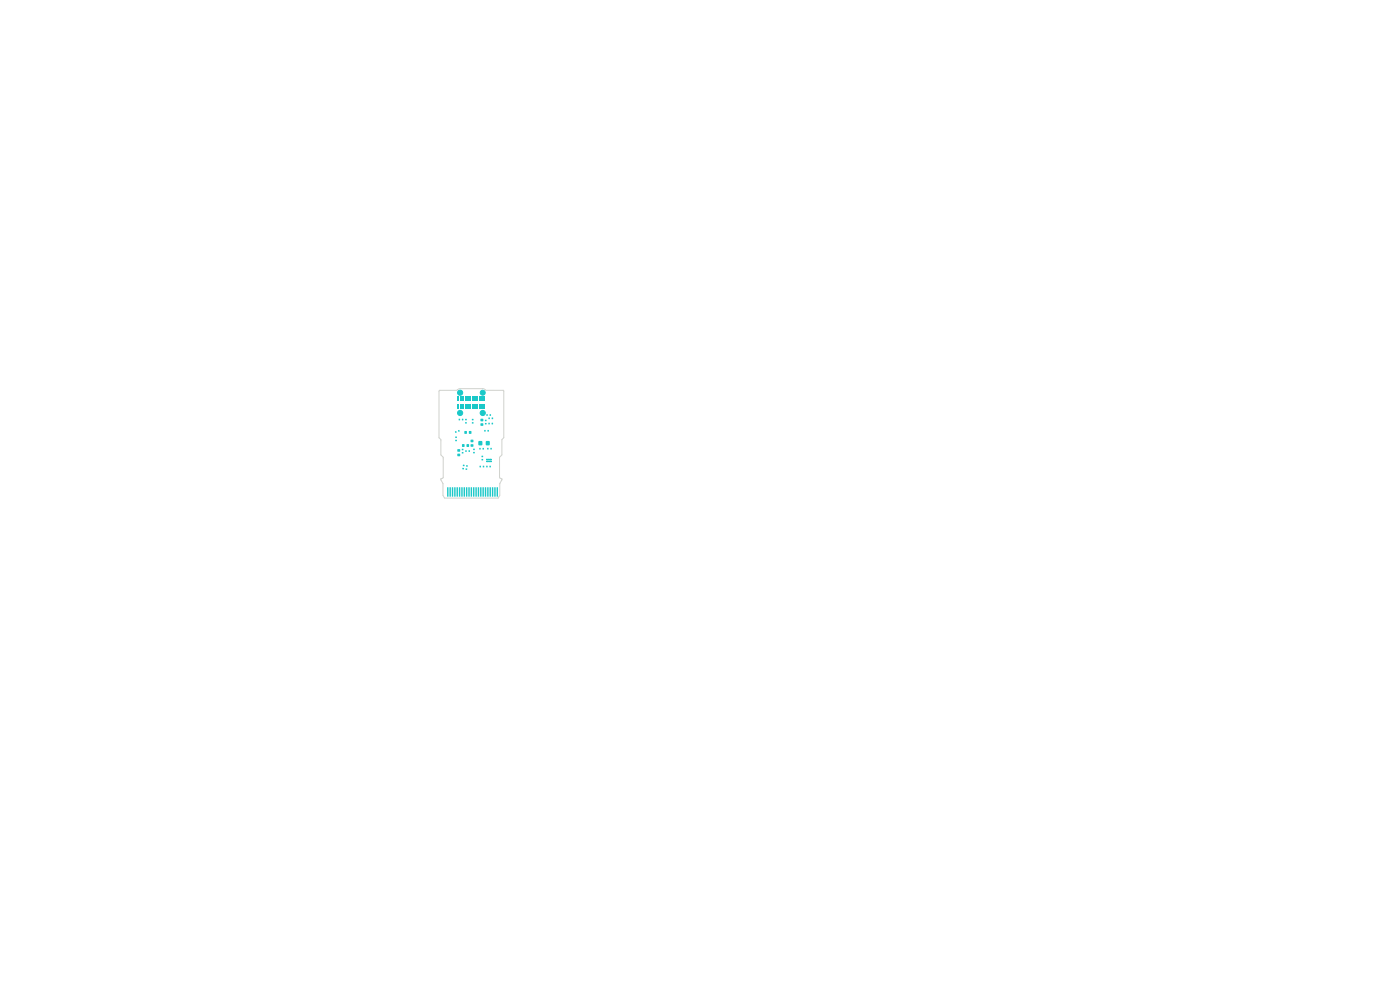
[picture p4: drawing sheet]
<svg xmlns="http://www.w3.org/2000/svg" width="297mm" height="210mm" viewBox="0 0 297 210" stroke-linecap="round" stroke-linejoin="round" font-family="sans-serif">
<path d="M103.2 97.4l.2 .1z" fill="none" stroke="#1ac8c8" stroke-width=".21"/>
<path d="M103.2 97.4l.2 .1z" fill="#1ac8c8"/>
<path d="M103.2 97.8l.2 .1z" fill="none" stroke="#1ac8c8" stroke-width=".21"/>
<path d="M103.2 97.8l.2 .1z" fill="#1ac8c8"/>
<path d="M103.6 97.4l.2 .1z" fill="none" stroke="#1ac8c8" stroke-width=".21"/>
<path d="M103.6 97.4l.2 .1z" fill="#1ac8c8"/>
<path d="M103.6 97.8l.2 .1z" fill="none" stroke="#1ac8c8" stroke-width=".21"/>
<path d="M103.6 97.8l.2 .1z" fill="#1ac8c8"/>
<path d="M104 97.4l.2 .1z" fill="none" stroke="#1ac8c8" stroke-width=".21"/>
<path d="M104 97.4l.2 .1z" fill="#1ac8c8"/>
<path d="M104 97.8l.2 .1z" fill="none" stroke="#1ac8c8" stroke-width=".21"/>
<g fill="#1ac8c8">
<path d="M104 97.8l.2 .1z"/>
<path d="M94.9 103.4h.2v2l-.3-.1z"/>
<path d="M95.4 103.4h.2v2l-.2-.1z"/>
<path d="M95.9 103.4h.3l-.1 2-.3-.1z"/>
<path d="M96.4 103.4h.2v2l-.3-.1z"/>
<path d="M96.9 103.4h.2v2l-.3-.1z"/>
<path d="M97.4 103.4h.3l-.1 2-.2-.1z"/>
<path d="M97.9 103.4h.2v2l-.3-.1z"/>
<path d="M98.4 103.4h.2v2l-.3-.1z"/>
<path d="M98.9 103.4h.2v2l-.2-.1z"/>
<path d="M99.4 103.4h.3l-.1 2-.3-.1z"/>
<path d="M99.9 103.4h.2v2l-.3-.1z"/>
<path d="M100.4 103.4h.2v2l-.2-.1z"/>
<path d="M100.9 103.4h.3l-.1 2-.3-.1z"/>
<path d="M101.4 103.4h.2v2l-.3-.1z"/>
<path d="M101.9 103.4h.2v2l-.3-.1z"/>
<path d="M102.4 103.4h.3l-.1 2-.2-.1z"/>
<path d="M102.9 103.4h.2v2l-.3-.1z"/>
<path d="M103.4 103.4h.2v2l-.3-.1z"/>
<path d="M103.9 103.4h.2v2l-.2-.1z"/>
<path d="M104.4 103.4h.3l-.1 2-.3-.1z"/>
<path d="M104.9 103.4h.2v2l-.3-.1z"/>
<path d="M105.4 103.4h.2v2l-.2-.1z"/>
<path d="M100.4 95.2h.3v.3h-.3z"/>
<path d="M100.4 95.9h.3v.3h-.3z"/>
<path d="M99.9 94.3h.5v.4h-.5z"/>
<path d="M99.9 93.3h.5v.5h-.5z"/>
<path d="M97.3 88.8h.3v.4h-.3z"/>
<path d="M98 88.8h.3v.4h-.3z"/>
<path d="M102.2 97.4h.3v.3h-.3z"/>
<path d="M102.2 96.7h.3v.3h-.3z"/>
<path d="M97.2 91.3l.2-.1 .1 .3-.2 .1z"/>
<path d="M96.5 91.5l.3-.1 .1 .3-.3 .1z"/>
<path d="M102.9 89.7h.3v.3h-.3z"/>
<path d="M102.9 89.1h.3v.2h-.3z"/>
<path d="M101.7 95h.3v.3h-.3z"/>
<path d="M102.4 95h.3v.3h-.3z"/>
<path d="M96.6 93.3h.3v.3h-.3z"/>
<path d="M96.6 92.6h.3v.3h-.3z"/>
<path d="M102.7 91.2h.3v.3h-.3z"/>
<path d="M103.4 91.2h.3v.3h-.3z"/>
<path d="M98.7 89.6h.3v.2h-.3z"/>
<path d="M98.7 88.9h.3v.2h-.3z"/>
<path d="M102 89.8h.5v.5h-.5z"/>
<path d="M102 88.9h.5v.4h-.5z"/>
<path d="M103.6 89.7h.3v.3h-.3z"/>
<path d="M104.3 89.7h.3v.3h-.3z"/>
<path d="M103.2 98.8h.2v.3h-.2z"/>
<path d="M103.8 98.8h.3v.3h-.3z"/>
<path d="M104 95h.3v.3h-.3z"/>
<path d="M103.4 95h.2v.3h-.2z"/>
<path d="M103.2 87.9h.3v.3h-.3z"/>
<path d="M103.9 87.9h.3v.3h-.3z"/>
<path d="M97.1 95.3h.5v.5h-.5z"/>
<path d="M97.1 96.3h.5v.4h-.5z"/>
<path d="M104.3 88.6h.3v.3h-.3z"/>
<path d="M103.6 88.6h.3v.3h-.3z"/>
<path d="M103.1 93.6h.8v.8h-.8z"/>
<path d="M101.5 93.6h.8v.8h-.8z"/>
<path d="M100.1 89.6h.3v.2h-.3z"/>
<path d="M100.1 88.9h.3v.2h-.3z"/>
<path d="M97.1 85.9h.3v.8h-.3z"/>
<path d="M97.6 85.9h.3v.8h-.3z"/>
<path d="M98.1 85.9h.3v.8h-.3z"/>
<path d="M98.6 85.9h.3v.8h-.3z"/>
<path d="M99.1 85.9h.3v.8h-.3z"/>
<path d="M99.6 85.9h.3v.8h-.3z"/>
<path d="M100.1 85.9h.3v.8h-.3z"/>
<path d="M100.6 85.9h.3v.8h-.3z"/>
<path d="M101.1 85.9h.3v.8h-.3z"/>
<path d="M101.6 85.9h.3v.8h-.3z"/>
<path d="M102.1 85.9h.3v.8h-.3z"/>
<path d="M102.6 85.9h.3v.8h-.3z"/>
<path d="M102.6 84.2h.3v.8h-.3z"/>
<path d="M102.1 84.2h.3v.8h-.3z"/>
<path d="M101.6 84.2h.3v.8h-.3z"/>
<path d="M101.1 84.2h.3v.8h-.3z"/>
<path d="M100.6 84.2h.3v.8h-.3z"/>
<path d="M100.1 84.2h.3v.8h-.3z"/>
<path d="M99.6 84.2h.3v.8h-.3z"/>
<path d="M99.1 84.2h.3v.8h-.3z"/>
<path d="M98.6 84.2h.3v.8h-.3z"/>
<path d="M98.1 84.2h.3v.8h-.3z"/>
<path d="M97.6 84.2h.3v.8h-.3z"/>
<path d="M97.1 84.2h.3v.8h-.3z"/>
</g>
<g fill="#1ac8c8" stroke="#1ac8c8" stroke-width=".21">
<circle cx="97.6" cy="83.3" r=".55"/>
<circle cx="97.6" cy="87.6" r=".55"/>
<circle cx="102.4" cy="83.3" r=".53"/>
<circle cx="102.4" cy="87.6" r=".55"/>
</g>
<g fill="#1ac8c8">
<path d="M98 94.2h.5v.6h-.5z"/>
<path d="M99 94.2h.5v.6h-.5z"/>
<path d="M99.4 95.5h.3v.3h-.3z"/>
<path d="M98.7 95.5h.3v.3h-.3z"/>
<path d="M99.5 91.5h.5v.5h-.5z"/>
<path d="M98.5 91.5h.5v.5h-.5z"/>
<path d="M98.1 99.2l.3 .1v.3l-.3-.1z"/>
<path d="M98.2 98.6h.3v.3l-.3-.1z"/>
<path d="M102.4 98.8h.3v.3h-.3z"/>
<path d="M101.7 98.8h.3v.3h-.3z"/>
<path d="M98 95.2h.3v.3h-.3z"/>
<path d="M98 95.9h.3v.3h-.3z"/>
<path d="M98.8 99.4h.3v.3l-.3-.1z"/>
<path d="M98.9 98.7h.3v.3l-.3-.1z"/>
</g>
<path d="M97.6 82.4h4.8l.7 .4h3.6l.2 .1v10l-.4 .4v3.2l-.5 .5v4.3l.5 .3v.2l-.5 .8v2.5l-.3 .6h-11.4l-.3-.6v-2.5l-.5-1 .5-.3v-4.3l-.5-.5v-3.2l-.4-.4v-9.9l.2-.2h3.6l.7-.4" fill="none" stroke="#d0d2cd" stroke-width=".21"/>
</svg>
